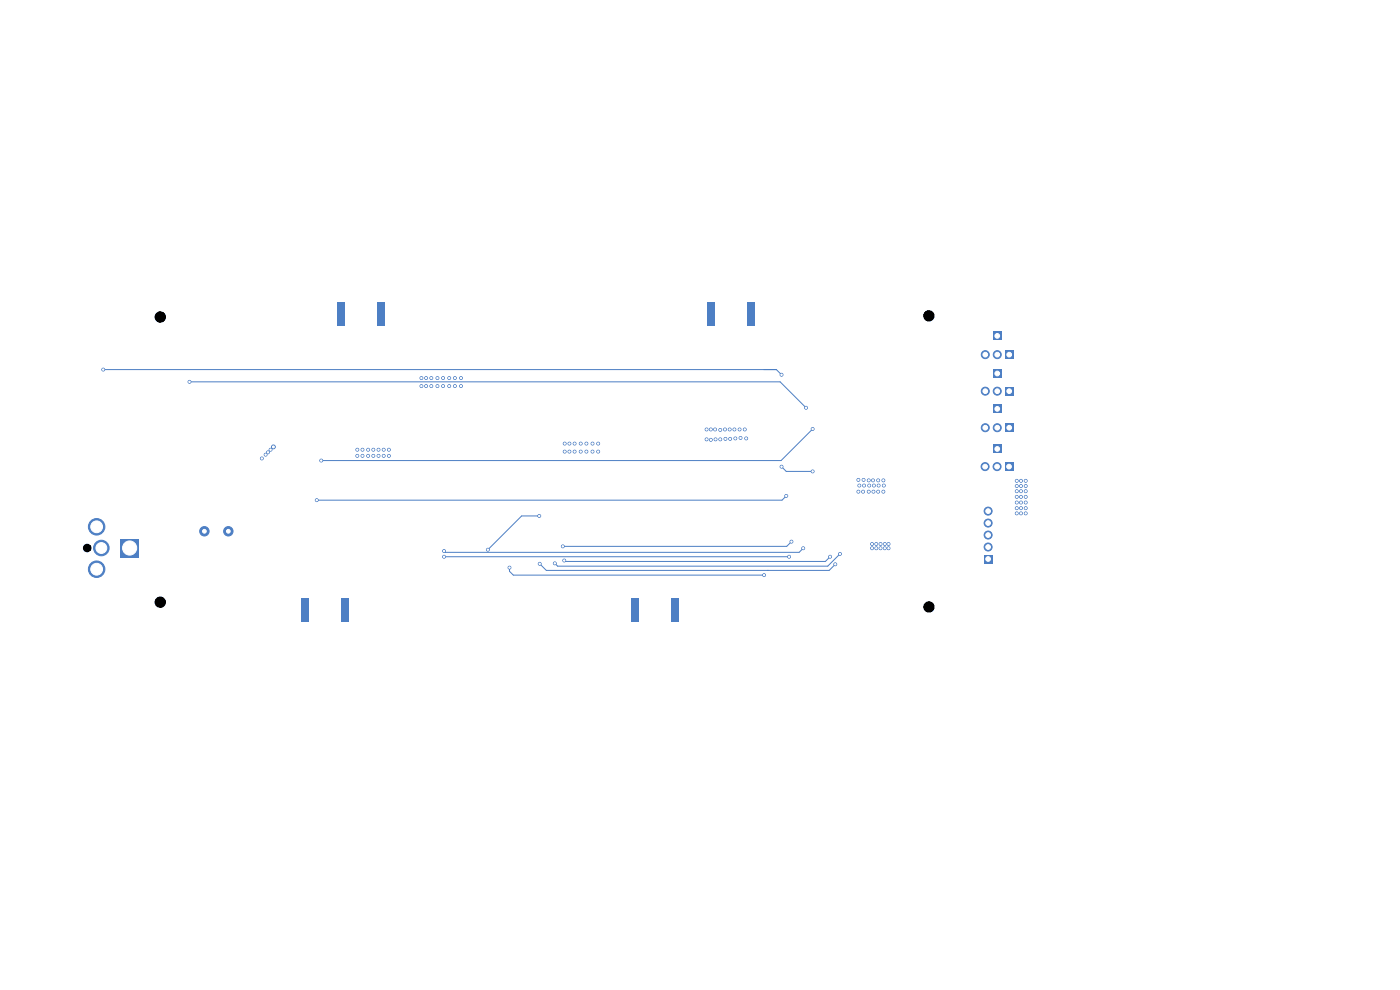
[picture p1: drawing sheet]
<svg xmlns="http://www.w3.org/2000/svg" width="297mm" height="210mm" viewBox="0 0 297 210" stroke-linecap="round" stroke-linejoin="round" font-family="sans-serif">
<g fill="#4d7fc4">
<path d="M210.7 94.4h1.7v1.7h-1.7z"/>
<path d="M213.3 82.1h1.7v1.7h-1.7z"/>
</g>
<g fill="#4d7fc4" stroke="#4d7fc4" stroke-width=".21">
<circle cx="211.6" cy="83" r=".85"/>
<circle cx="209" cy="83" r=".85"/>
</g>
<g fill="#4d7fc4">
<path d="M142.5 126.9h1.5v5h-1.5z"/>
<path d="M134 126.9h1.5v5h-1.5z"/>
<path d="M208.8 117.7h1.7v1.7h-1.7z"/>
</g>
<g fill="#4d7fc4" stroke="#4d7fc4" stroke-width=".21">
<circle cx="209.6" cy="116" r=".85"/>
<circle cx="209.6" cy="113.5" r=".85"/>
<circle cx="209.6" cy="111" r=".85"/>
<circle cx="209.6" cy="108.4" r=".85"/>
</g>
<g fill="#4d7fc4">
<path d="M210.7 78.4h1.7v1.7h-1.7z"/>
<path d="M71.5 64.1h1.5v5.1h-1.5z"/>
<path d="M80 64.1h1.5v5.1h-1.5z"/>
<path d="M213.3 89.9h1.7v1.7h-1.7z"/>
</g>
<g fill="#4d7fc4" stroke="#4d7fc4" stroke-width=".21">
<circle cx="211.6" cy="90.7" r=".85"/>
<circle cx="209" cy="90.7" r=".85"/>
</g>
<path d="M25.5 114.3h4v4h-4z" fill="#4d7fc4"/>
<g fill="#4d7fc4" stroke="#4d7fc4" stroke-width=".21">
<circle cx="21.5" cy="116.2" r="1.65"/>
<circle cx="20.5" cy="111.7" r="1.75"/>
<circle cx="20.5" cy="120.7" r="1.75"/>
</g>
<g fill="#4d7fc4">
<path d="M210.7 70.4h1.7v1.7h-1.7z"/>
<path d="M210.7 85.9h1.7v1.7h-1.7z"/>
<path d="M72.5 126.9h1.5v5h-1.5z"/>
<path d="M64 126.9h1.5v5h-1.5z"/>
<path d="M150.1 64.1h1.5v5.1h-1.5z"/>
<path d="M158.6 64.1h1.5v5.1h-1.5z"/>
<path d="M213.2 98.1h1.7v1.7h-1.7z"/>
</g>
<g fill="#4d7fc4" stroke="#4d7fc4" stroke-width=".21">
<circle cx="211.5" cy="99" r=".85"/>
<circle cx="209" cy="99" r=".85"/>
</g>
<path d="M213.3 74.4h1.7v1.7h-1.7z" fill="#4d7fc4"/>
<g fill="#4d7fc4" stroke="#4d7fc4" stroke-width=".21">
<circle cx="211.6" cy="75.2" r=".85"/>
<circle cx="209" cy="75.2" r=".85"/>
<circle cx="43.4" cy="112.7" r="1"/>
<circle cx="48.4" cy="112.7" r="1"/>
<circle cx="55.6" cy="97.3" r=".3"/>
<circle cx="56.3" cy="96.4" r=".3"/>
<circle cx="56.9" cy="96" r=".3"/>
<circle cx="57.4" cy="95.4" r=".3"/>
<circle cx="58" cy="94.8" r=".41"/>
<circle cx="82.5" cy="95.4" r=".3"/>
<circle cx="82.5" cy="96.7" r=".3"/>
<circle cx="75.8" cy="95.4" r=".3"/>
<circle cx="78.1" cy="95.4" r=".3"/>
<circle cx="79.2" cy="95.4" r=".3"/>
<circle cx="81.4" cy="95.4" r=".3"/>
<circle cx="80.3" cy="95.4" r=".3"/>
<circle cx="76.9" cy="95.4" r=".3"/>
<circle cx="81.4" cy="96.7" r=".3"/>
<circle cx="80.3" cy="96.7" r=".3"/>
<circle cx="79.2" cy="96.7" r=".3"/>
<circle cx="78.1" cy="96.7" r=".3"/>
<circle cx="76.9" cy="96.7" r=".3"/>
<circle cx="75.8" cy="96.7" r=".3"/>
<circle cx="217.6" cy="108.9" r=".3"/>
<circle cx="216.6" cy="108.9" r=".3"/>
<circle cx="215.7" cy="108.9" r=".3"/>
<circle cx="217.6" cy="107.8" r=".3"/>
<circle cx="216.6" cy="107.8" r=".3"/>
<circle cx="215.7" cy="107.8" r=".3"/>
<circle cx="217.6" cy="106.6" r=".3"/>
<circle cx="216.6" cy="106.6" r=".3"/>
<circle cx="215.7" cy="106.6" r=".3"/>
<circle cx="217.6" cy="105.4" r=".3"/>
<circle cx="216.6" cy="105.4" r=".3"/>
<circle cx="215.7" cy="105.4" r=".3"/>
<circle cx="217.6" cy="104.2" r=".3"/>
<circle cx="216.6" cy="104.2" r=".3"/>
<circle cx="215.7" cy="104.2" r=".3"/>
<circle cx="217.6" cy="103.1" r=".3"/>
<circle cx="216.6" cy="103.1" r=".3"/>
<circle cx="215.7" cy="103.1" r=".3"/>
<circle cx="217.6" cy="102" r=".3"/>
<circle cx="216.6" cy="102" r=".3"/>
<circle cx="215.7" cy="102" r=".3"/>
<circle cx="124.4" cy="94.1" r=".3"/>
<circle cx="125.7" cy="95.8" r=".3"/>
<circle cx="120.8" cy="95.8" r=".3"/>
<circle cx="126.9" cy="94.1" r=".3"/>
<circle cx="123.2" cy="94.1" r=".3"/>
<circle cx="119.8" cy="95.8" r=".3"/>
<circle cx="123.2" cy="95.8" r=".3"/>
<circle cx="121.9" cy="95.8" r=".3"/>
<circle cx="124.4" cy="95.8" r=".3"/>
<circle cx="120.8" cy="94.1" r=".3"/>
<circle cx="121.9" cy="94.1" r=".3"/>
<circle cx="119.8" cy="94.1" r=".3"/>
<circle cx="125.7" cy="94.1" r=".3"/>
<circle cx="126.9" cy="95.8" r=".3"/>
<circle cx="95.3" cy="80.2" r=".3"/>
<circle cx="90.4" cy="80.2" r=".3"/>
<circle cx="89.4" cy="80.2" r=".3"/>
<circle cx="92.8" cy="80.2" r=".3"/>
<circle cx="91.5" cy="80.2" r=".3"/>
<circle cx="94" cy="80.2" r=".3"/>
<circle cx="97.8" cy="80.2" r=".3"/>
<circle cx="96.5" cy="80.2" r=".3"/>
<circle cx="97.8" cy="81.9" r=".3"/>
<circle cx="96.5" cy="81.9" r=".3"/>
<circle cx="95.3" cy="81.9" r=".3"/>
<circle cx="94" cy="81.9" r=".3"/>
<circle cx="92.8" cy="81.9" r=".3"/>
<circle cx="91.5" cy="81.9" r=".3"/>
<circle cx="90.4" cy="81.9" r=".3"/>
<circle cx="89.4" cy="81.9" r=".3"/>
<circle cx="158.3" cy="93" r=".3"/>
<circle cx="157.1" cy="92.9" r=".3"/>
<circle cx="156" cy="93" r=".3"/>
<circle cx="154.9" cy="93.1" r=".3"/>
<circle cx="153.9" cy="93.1" r=".3"/>
<circle cx="152.8" cy="93.2" r=".3"/>
<circle cx="151.8" cy="93.2" r=".3"/>
<circle cx="150.8" cy="93.3" r=".3"/>
<circle cx="149.9" cy="93.2" r=".3"/>
<circle cx="158" cy="91.1" r=".3"/>
<circle cx="155.8" cy="91.1" r=".3"/>
<circle cx="153.8" cy="91.1" r=".3"/>
<circle cx="152.8" cy="91.2" r=".3"/>
<circle cx="150.8" cy="91.1" r=".3"/>
<circle cx="156.9" cy="91.1" r=".3"/>
<circle cx="154.8" cy="91.1" r=".3"/>
<circle cx="151.7" cy="91.1" r=".3"/>
<circle cx="149.9" cy="91.1" r=".3"/>
<circle cx="188.5" cy="116.3" r=".3"/>
<circle cx="186.8" cy="116.3" r=".3"/>
<circle cx="187.7" cy="116.3" r=".3"/>
<circle cx="185.9" cy="116.3" r=".3"/>
<circle cx="185" cy="116.3" r=".3"/>
<circle cx="182.1" cy="101.8" r=".3"/>
<circle cx="183.2" cy="101.8" r=".3"/>
<circle cx="182.1" cy="104.3" r=".3"/>
<circle cx="183.1" cy="104.3" r=".3"/>
<circle cx="187.4" cy="101.9" r=".3"/>
<circle cx="186.3" cy="101.9" r=".3"/>
<circle cx="184.3" cy="101.9" r=".3"/>
<circle cx="182.3" cy="103" r=".3"/>
<circle cx="185.2" cy="101.9" r=".3"/>
<circle cx="183.3" cy="103" r=".3"/>
<circle cx="184.4" cy="103" r=".3"/>
<circle cx="185.4" cy="103" r=".3"/>
<circle cx="187.5" cy="103" r=".3"/>
<circle cx="186.4" cy="103" r=".3"/>
<circle cx="184.3" cy="104.3" r=".3"/>
<circle cx="185.3" cy="104.3" r=".3"/>
<circle cx="186.3" cy="104.3" r=".3"/>
<circle cx="187.4" cy="104.3" r=".3"/>
<circle cx="188.5" cy="115.4" r=".3"/>
<circle cx="185" cy="115.4" r=".3"/>
<circle cx="185.9" cy="115.4" r=".3"/>
<circle cx="186.8" cy="115.4" r=".3"/>
<circle cx="187.7" cy="115.4" r=".3"/>
<circle cx="177.2" cy="119.7" r=".3"/>
<circle cx="167.4" cy="118.1" r=".3"/>
<circle cx="114.5" cy="119.6" r=".3"/>
<circle cx="119.4" cy="115.9" r=".3"/>
<circle cx="170.4" cy="116.3" r=".3"/>
<circle cx="165.8" cy="79.5" r=".3"/>
<circle cx="165.8" cy="99" r=".3"/>
<circle cx="172.4" cy="100" r=".3"/>
<circle cx="172.4" cy="91" r=".3"/>
<circle cx="162.1" cy="122" r=".3"/>
<circle cx="108.1" cy="120.4" r=".3"/>
<circle cx="167.9" cy="114.9" r=".3"/>
<circle cx="166.8" cy="105.2" r=".3"/>
<circle cx="171" cy="86.5" r=".3"/>
<circle cx="68.1" cy="97.7" r=".3"/>
<circle cx="67.2" cy="106.1" r=".3"/>
<circle cx="176.1" cy="118.1" r=".3"/>
<circle cx="178.2" cy="117.5" r=".3"/>
<circle cx="117.7" cy="119.5" r=".3"/>
<circle cx="119.7" cy="118.9" r=".3"/>
<circle cx="94.2" cy="118.1" r=".3"/>
<circle cx="94.2" cy="116.9" r=".3"/>
<circle cx="40.2" cy="81" r=".3"/>
<circle cx="21.9" cy="78.4" r=".3"/>
<circle cx="114.4" cy="109.5" r=".3"/>
<circle cx="103.5" cy="116.6" r=".3"/>
</g>
<g fill="none" stroke="#4d7fc4" stroke-width=".21">
<path d="M21.9 78.4h142.8l1.1 1.1M40.2 81h125.3l5.5 5.5M165.8 99l1 1h5.6M172.4 91l-6.7 6.7h-97.6M94.2 118.1h73.2M94.2 116.9h.1M114.4 109.5h-3.7l-7.2 7.1M114.5 119.6l1.4 1.4h60l1.3-1.3M166.8 105.2l-.9 .9h-98.7M167.9 114.9l-1 1h-47.5M170.4 116.3l-.9 .9h-75l-.3-.3M176.1 118.1l-1 1h-55.2l-.2-.2"/>
<path d="M178.2 117.5l-2.6 2.6h-57.3l-.6-.6M108.1 120.4v.8l.8 .8h53.2"/>
</g>
<g fill="#fff" stroke="#fff" stroke-width=".21">
<circle cx="55.6" cy="97.2" r=".15"/>
<circle cx="56.3" cy="96.4" r=".15"/>
<circle cx="56.9" cy="96" r=".15"/>
<circle cx="57.4" cy="95.4" r=".15"/>
<circle cx="58" cy="94.8" r=".2"/>
<circle cx="82.5" cy="95.4" r=".15"/>
<circle cx="82.5" cy="96.7" r=".15"/>
<circle cx="75.8" cy="95.4" r=".15"/>
<circle cx="78.1" cy="95.4" r=".15"/>
<circle cx="79.2" cy="95.4" r=".15"/>
<circle cx="81.4" cy="95.4" r=".15"/>
<circle cx="80.3" cy="95.4" r=".15"/>
<circle cx="76.9" cy="95.4" r=".15"/>
<circle cx="81.4" cy="96.7" r=".15"/>
<circle cx="80.3" cy="96.7" r=".15"/>
<circle cx="79.2" cy="96.7" r=".15"/>
<circle cx="78.1" cy="96.7" r=".15"/>
<circle cx="76.9" cy="96.7" r=".15"/>
<circle cx="75.8" cy="96.7" r=".15"/>
<circle cx="217.6" cy="108.9" r=".15"/>
<circle cx="216.6" cy="108.9" r=".15"/>
<circle cx="215.7" cy="108.9" r=".15"/>
<circle cx="217.6" cy="107.8" r=".15"/>
<circle cx="216.6" cy="107.8" r=".15"/>
<circle cx="215.7" cy="107.8" r=".15"/>
<circle cx="217.6" cy="106.6" r=".15"/>
<circle cx="216.6" cy="106.6" r=".15"/>
<circle cx="215.7" cy="106.6" r=".15"/>
<circle cx="217.6" cy="105.4" r=".15"/>
<circle cx="216.6" cy="105.4" r=".15"/>
<circle cx="215.7" cy="105.4" r=".15"/>
<circle cx="217.6" cy="104.2" r=".15"/>
<circle cx="216.6" cy="104.2" r=".15"/>
<circle cx="215.7" cy="104.2" r=".15"/>
<circle cx="217.6" cy="103.1" r=".15"/>
<circle cx="216.6" cy="103.1" r=".15"/>
<circle cx="215.7" cy="103.1" r=".15"/>
<circle cx="217.6" cy="102" r=".15"/>
<circle cx="216.6" cy="102" r=".15"/>
<circle cx="215.7" cy="102" r=".15"/>
<circle cx="124.4" cy="94.1" r=".15"/>
<circle cx="125.7" cy="95.8" r=".15"/>
<circle cx="120.8" cy="95.8" r=".15"/>
<circle cx="126.9" cy="94.1" r=".15"/>
<circle cx="123.2" cy="94.1" r=".15"/>
<circle cx="119.8" cy="95.8" r=".15"/>
<circle cx="123.2" cy="95.8" r=".15"/>
<circle cx="121.9" cy="95.8" r=".15"/>
<circle cx="124.4" cy="95.8" r=".15"/>
<circle cx="120.8" cy="94.1" r=".15"/>
<circle cx="121.9" cy="94.1" r=".15"/>
<circle cx="119.8" cy="94.1" r=".15"/>
<circle cx="125.7" cy="94.1" r=".15"/>
<circle cx="126.9" cy="95.8" r=".15"/>
<circle cx="95.3" cy="80.2" r=".15"/>
<circle cx="90.4" cy="80.2" r=".15"/>
<circle cx="89.4" cy="80.2" r=".15"/>
<circle cx="92.8" cy="80.2" r=".15"/>
<circle cx="91.5" cy="80.2" r=".15"/>
<circle cx="94" cy="80.2" r=".15"/>
<circle cx="97.8" cy="80.2" r=".15"/>
<circle cx="96.5" cy="80.2" r=".15"/>
<circle cx="97.8" cy="81.9" r=".15"/>
<circle cx="96.5" cy="81.9" r=".15"/>
<circle cx="95.3" cy="81.9" r=".15"/>
<circle cx="94" cy="81.9" r=".15"/>
<circle cx="92.8" cy="81.9" r=".15"/>
<circle cx="91.5" cy="81.9" r=".15"/>
<circle cx="90.4" cy="81.9" r=".15"/>
<circle cx="89.4" cy="81.9" r=".15"/>
<circle cx="158.3" cy="93" r=".15"/>
<circle cx="157.1" cy="92.9" r=".15"/>
<circle cx="156" cy="93" r=".15"/>
<circle cx="154.9" cy="93.1" r=".15"/>
<circle cx="153.9" cy="93.1" r=".15"/>
<circle cx="152.8" cy="93.2" r=".15"/>
<circle cx="151.8" cy="93.2" r=".15"/>
<circle cx="150.8" cy="93.3" r=".15"/>
<circle cx="149.9" cy="93.2" r=".15"/>
<circle cx="158" cy="91.1" r=".15"/>
<circle cx="155.8" cy="91.1" r=".15"/>
<circle cx="153.8" cy="91.1" r=".15"/>
<circle cx="152.8" cy="91.2" r=".15"/>
<circle cx="150.8" cy="91.1" r=".15"/>
<circle cx="156.9" cy="91.1" r=".15"/>
<circle cx="154.8" cy="91.1" r=".15"/>
<circle cx="151.7" cy="91.1" r=".15"/>
<circle cx="149.9" cy="91.1" r=".15"/>
<circle cx="188.5" cy="116.3" r=".15"/>
<circle cx="186.8" cy="116.3" r=".15"/>
<circle cx="187.7" cy="116.3" r=".15"/>
<circle cx="185.9" cy="116.3" r=".15"/>
<circle cx="185" cy="116.3" r=".15"/>
<circle cx="182.1" cy="101.8" r=".15"/>
<circle cx="183.2" cy="101.8" r=".15"/>
<circle cx="182.1" cy="104.3" r=".15"/>
<circle cx="183.1" cy="104.3" r=".15"/>
<circle cx="187.4" cy="101.9" r=".15"/>
<circle cx="186.3" cy="101.9" r=".15"/>
<circle cx="184.3" cy="101.9" r=".15"/>
<circle cx="182.3" cy="103" r=".15"/>
<circle cx="185.2" cy="101.9" r=".15"/>
<circle cx="183.3" cy="103" r=".15"/>
<circle cx="184.4" cy="103" r=".15"/>
<circle cx="185.4" cy="103" r=".15"/>
<circle cx="187.5" cy="103" r=".15"/>
<circle cx="186.4" cy="103" r=".15"/>
<circle cx="184.3" cy="104.3" r=".15"/>
<circle cx="185.3" cy="104.3" r=".15"/>
<circle cx="186.3" cy="104.3" r=".15"/>
<circle cx="187.4" cy="104.3" r=".15"/>
<circle cx="188.5" cy="115.4" r=".15"/>
<circle cx="185" cy="115.4" r=".15"/>
<circle cx="185.9" cy="115.4" r=".15"/>
<circle cx="186.8" cy="115.4" r=".15"/>
<circle cx="187.7" cy="115.4" r=".15"/>
<circle cx="177.2" cy="119.7" r=".15"/>
<circle cx="167.4" cy="118.1" r=".15"/>
<circle cx="114.5" cy="119.6" r=".15"/>
<circle cx="119.4" cy="115.9" r=".15"/>
<circle cx="170.4" cy="116.3" r=".15"/>
<circle cx="165.8" cy="79.5" r=".15"/>
<circle cx="165.8" cy="99" r=".15"/>
<circle cx="172.4" cy="100" r=".15"/>
<circle cx="172.4" cy="91" r=".15"/>
<circle cx="162.1" cy="122" r=".15"/>
<circle cx="108.1" cy="120.4" r=".15"/>
<circle cx="167.9" cy="114.9" r=".15"/>
<circle cx="166.8" cy="105.2" r=".15"/>
<circle cx="171" cy="86.5" r=".15"/>
<circle cx="68.1" cy="97.7" r=".15"/>
<circle cx="67.2" cy="106.1" r=".15"/>
<circle cx="176.1" cy="118.1" r=".15"/>
<circle cx="178.2" cy="117.5" r=".15"/>
<circle cx="117.7" cy="119.5" r=".15"/>
<circle cx="119.7" cy="118.9" r=".15"/>
<circle cx="94.2" cy="118.1" r=".15"/>
<circle cx="94.2" cy="116.9" r=".15"/>
<circle cx="40.2" cy="81" r=".15"/>
<circle cx="21.9" cy="78.4" r=".15"/>
<circle cx="114.4" cy="109.5" r=".15"/>
<circle cx="103.5" cy="116.6" r=".15"/>
<circle cx="211.6" cy="95.2" r=".5"/>
<circle cx="214.1" cy="83" r=".5"/>
<circle cx="211.6" cy="83" r=".5"/>
<circle cx="209" cy="83" r=".5"/>
<circle cx="209.6" cy="118.6" r=".5"/>
<circle cx="209.6" cy="116" r=".5"/>
<circle cx="209.6" cy="113.5" r=".5"/>
<circle cx="209.6" cy="111" r=".5"/>
<circle cx="209.6" cy="108.4" r=".5"/>
<circle cx="211.6" cy="79.2" r=".5"/>
<circle cx="214.1" cy="90.7" r=".5"/>
<circle cx="211.6" cy="90.7" r=".5"/>
<circle cx="209" cy="90.7" r=".5"/>
<circle cx="27.5" cy="116.2" r="1.5"/>
<circle cx="21.5" cy="116.2" r="1.15"/>
<circle cx="20.5" cy="111.7" r="1.25"/>
<circle cx="20.5" cy="120.7" r="1.25"/>
<circle cx="211.6" cy="71.2" r=".5"/>
<circle cx="211.6" cy="86.7" r=".5"/>
<circle cx="214.1" cy="99" r=".5"/>
<circle cx="211.5" cy="99" r=".5"/>
<circle cx="209" cy="99" r=".5"/>
<circle cx="214.1" cy="75.2" r=".5"/>
<circle cx="211.6" cy="75.2" r=".5"/>
<circle cx="209" cy="75.2" r=".5"/>
<circle cx="43.4" cy="112.7" r=".4"/>
<circle cx="48.4" cy="112.7" r=".4"/>
</g>
<g fill="#000" stroke="#000" stroke-width=".21">
<circle cx="34" cy="67.2" r="1.1"/>
<circle cx="197.1" cy="67" r="1.1"/>
<circle cx="18.5" cy="116.2" r=".8"/>
<circle cx="34" cy="127.7" r="1.1"/>
<circle cx="197.1" cy="128.7" r="1.1"/>
</g>
</svg>
